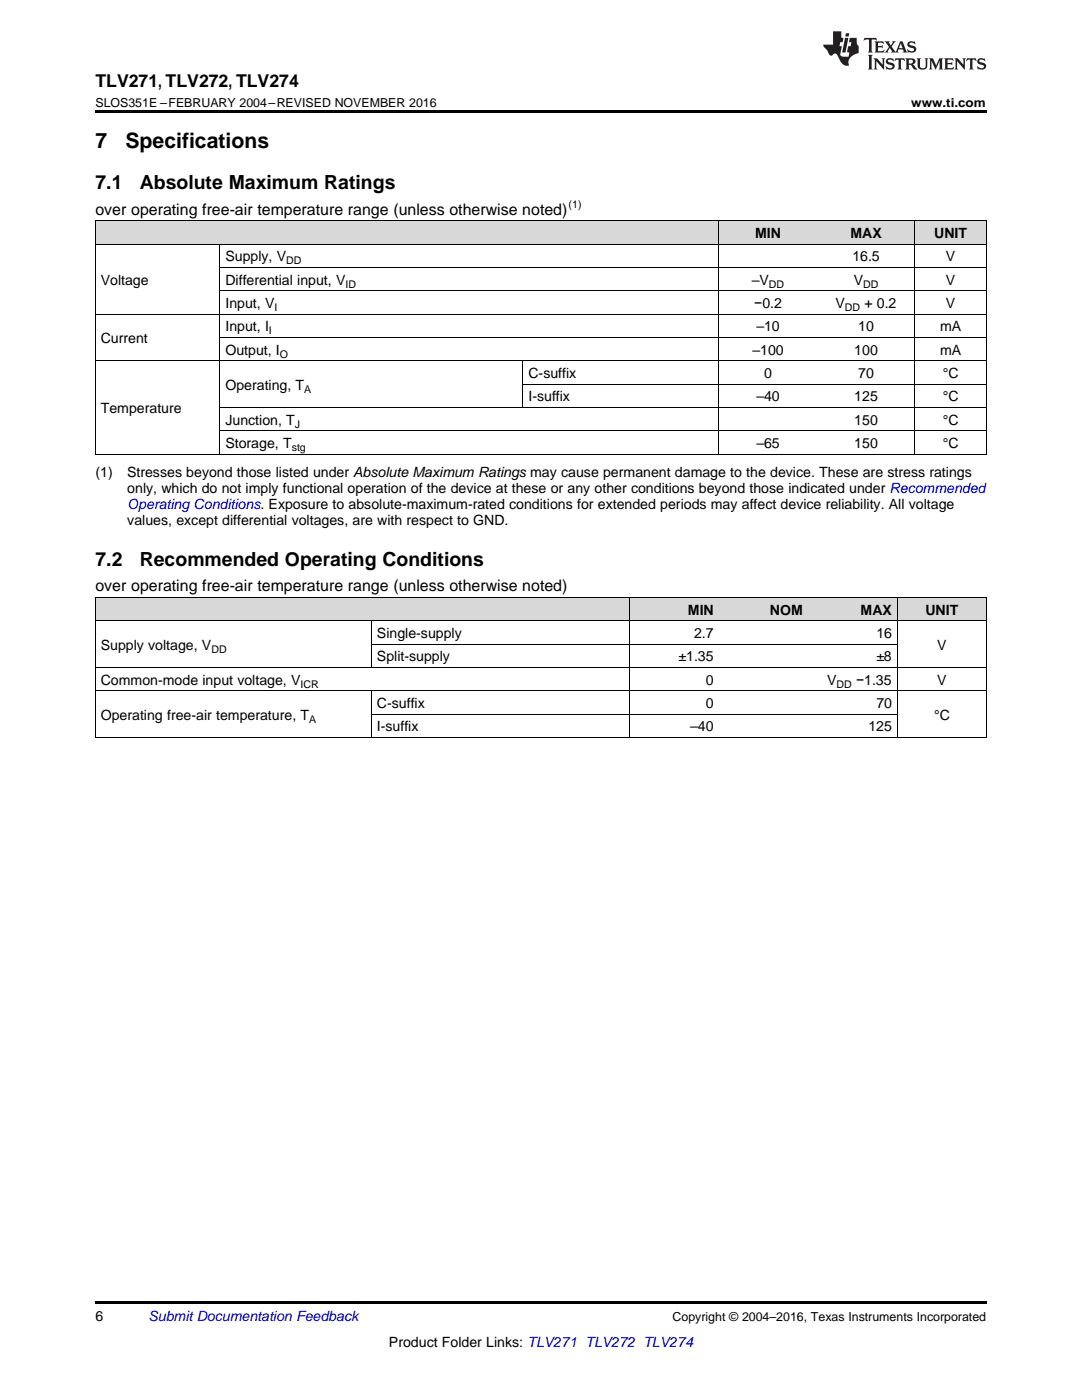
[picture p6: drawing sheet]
<svg xmlns="http://www.w3.org/2000/svg" width="216mm" height="279mm" viewBox="0 0 216 279" stroke-linecap="round" stroke-linejoin="round" font-family="sans-serif">
<defs><g id="words">
<g font-size="4.2">
<text x="19" y="29.6">7</text>
<text x="25" y="29.6">Specifications</text>
</g>
<g font-size="3.9">
<text x="19" y="37.7">7.1</text>
<text x="27.9" y="37.7">Absolute Maximum Ratings</text>
<text x="19" y="112.9">7.2</text>
<text x="27.9" y="112.9">Recommended Operating Conditions</text>
</g>
<text font-size="3.5" x="19" y="17.3">TLV271, TLV272, TLV274</text>
<g font-size="3.2">
<text x="19" y="42.9">over operating free-air temperature range (unless otherwise noted)</text>
<text x="19" y="118">over operating free-air temperature range (unless otherwise noted)</text>
</g>
<g font-size="2.8">
<text x="150.7" y="47.5">MIN</text>
<text x="169.7" y="47.5">MAX</text>
<text x="186.4" y="47.5">UNIT</text>
<text x="45" y="52.2">Supply, V</text>
<text x="170.1" y="52.2">16.5</text>
<text x="188.7" y="52.2">V</text>
<text x="20.1" y="56.8">Voltage</text>
<text x="45" y="56.8">Differential input, V</text>
<text x="150" y="56.8">–V</text>
<text x="170.4" y="56.8">V</text>
<text x="188.7" y="56.8">V</text>
<text x="45" y="61.5">Input, V</text>
<text x="150.5" y="61.5">−0.2</text>
<text x="166.7" y="61.5">V</text>
<text x="172.5" y="61.5">+ 0.2</text>
<text x="188.7" y="61.5">V</text>
<text x="20.1" y="68.5">Current</text>
<text x="45" y="66.1">Input, I</text>
<text x="45" y="70.8">Output, I</text>
<text x="150.1" y="70.8">–100</text>
<text x="150.9" y="66.1">–10</text>
<text x="170.5" y="70.8">100</text>
<text x="171.2" y="66.1">10</text>
<text x="187.6" y="66.1">mA</text>
<text x="187.6" y="70.8">mA</text>
<text x="45" y="77.8">Operating, T</text>
<text x="105.4" y="75.5">C-suffix</text>
<text x="152.5" y="75.5">0</text>
<text x="171.2" y="75.5">70</text>
<text x="188.1" y="75.5">°C</text>
<text x="20.1" y="82.4">Temperature</text>
<text x="105.4" y="80.1">I-suffix</text>
<text x="150.9" y="80.1">–40</text>
<text x="170.5" y="80.1">125</text>
<text x="188.1" y="80.1">°C</text>
<text x="45" y="84.8">Junction, T</text>
<text x="45" y="89.4">Storage, T</text>
<text x="150.9" y="89.4">–65</text>
<text x="170.5" y="84.8">150</text>
<text x="170.5" y="89.4">150</text>
<text x="188.1" y="84.8">°C</text>
<text x="188.1" y="89.4">°C</text>
<text x="19" y="95.3">(1)</text>
<text x="25.4" y="95.3">Stresses beyond those listed under Absolute Maximum Ratings may cause permanent damage to the device. These are stress ratings</text>
<text x="25.4" y="98.5">only, which do not imply functional operation of the device at these or any other conditions beyond those indicated under Recommended</text>
<text x="25.4" y="104.8">values, except differential voltages, are with respect to GND.</text>
<text x="137.3" y="122.7">MIN</text>
<text x="153.6" y="122.7">NOM</text>
<text x="171.7" y="122.7">MAX</text>
<text x="184.6" y="122.7">UNIT</text>
<text x="20.1" y="129.7">Supply voltage, V</text>
<text x="75.2" y="127.4">Single-supply</text>
<text x="138.5" y="127.4">2.7</text>
<text x="174.9" y="127.4">16</text>
<text x="187" y="129.7">V</text>
<text x="20.1" y="136.7">Common-mode input voltage, V</text>
<text x="75.2" y="132">Split-supply</text>
<text x="135.4" y="132">±1.35</text>
<text x="140.9" y="136.7">0</text>
<text x="165.1" y="136.7">V</text>
<text x="170.8" y="136.7">−1.35</text>
<text x="174.9" y="132">±8</text>
<text x="187" y="136.7">V</text>
<text x="20.1" y="143.7">Operating free-air temperature, T</text>
<text x="75.2" y="141.3">C-suffix</text>
<text x="140.9" y="141.3">0</text>
<text x="174.9" y="141.3">70</text>
<text x="186.4" y="143.7">°C</text>
<text x="75.2" y="146">I-suffix</text>
<text x="137.7" y="146">–40</text>
<text x="173.3" y="146">125</text>
<text x="19" y="263.6">6</text>
<text x="77.6" y="268.9">Product Folder Links: TLV271 TLV272 TLV274</text>
</g>
<text font-size="2.8" fill="#00f" x="25.4" y="101.6">Operating Conditions. Exposure to absolute-maximum-rated conditions for extended periods may affect device reliability. All voltage</text>
<text font-size="2.8" fill="#0000c8" x="29.6" y="263.6">Submit Documentation Feedback</text>
<g font-size="2.5">
<text x="19" y="21.4">SLOS351E –FEBRUARY 2004–REVISED NOVEMBER 2016</text>
<text x="181.8" y="21.4">www.ti.com</text>
<text x="134.2" y="263.6">Copyright © 2004–2016, Texas Instruments Incorporated</text>
</g>
<g font-size="2.1">
<text x="113.5" y="41.6">(1)</text>
<text x="57.1" y="52.7">DD</text>
<text x="68.9" y="57.4">ID</text>
<text x="153.4" y="57.4">DD</text>
<text x="172.2" y="57.4">DD</text>
<text x="54.8" y="62.1">I</text>
<text x="168.6" y="62.1">DD</text>
<text x="53.7" y="66.7">I</text>
<text x="55.8" y="71.4">O</text>
<text x="60.7" y="78.4">A</text>
<text x="58.2" y="90">stg</text>
<text x="58.8" y="85.3">J</text>
<text x="42.2" y="130.2">DD</text>
<text x="60" y="137.2">ICR</text>
<text x="166.9" y="137.2">DD</text>
<text x="61.7" y="144.2">A</text>
</g>
</g></defs>
<g fill="#d8d8d8">
<path d="M19 119.3h55.2v4.7h-55.2z"/>
<path d="M74.2 119.3h51.5v4.7h-51.5z"/>
<path d="M125.7 119.3h17.8v4.7h-17.8z"/>
<path d="M143.5 119.3h17.8v4.7h-17.8z"/>
<path d="M161.3 119.3h17.8v4.7h-17.8z"/>
<path d="M179.1 119.3h17.7v4.7h-17.7z"/>
<path d="M19 44.1h24.9v4.7h-24.9z"/>
<path d="M43.9 44.1h60.5v4.7h-60.5z"/>
<path d="M104.4 44.1h39.1v4.7h-39.1z"/>
<path d="M143.5 44.1h19.6v4.7h-19.6z"/>
<path d="M163.1 44.1h19.5v4.7h-19.5z"/>
<path d="M182.6 44.1h14.2v4.7h-14.2z"/>
</g>
<path d="M19 22h177.8v.5h-177.8zM19 147.2h.2zM125.6 147.2h.1zM179 147.2h.1zM196.7 147.2h.1zM19 259.7h177.8v.5h-177.8z" fill="#000"/>
<g fill="none" stroke="#000" stroke-width=".2">
<path d="M19 48.7h177.8M19 44.1h177.8M19.1 44.1v46.6M43.9 48.8v41.9M43.9 58h152.9M43.9 53.4h152.9M143.5 44.1v46.6M182.5 44.1v46.6M196.8 44.1v46.6M19 72h177.8M19 62.7h177.8M43.9 67.4h152.9"/>
<path d="M104.3 72.1v9.3M104.4 76.7h92.4M19 90.6h177.8M43.9 86h152.9M43.9 81.3h152.9M19 119.3h177.8M19.1 119.3v27.9M125.7 119.3v27.9M179 119.3v27.9M196.8 119.3v27.9M19 137.9h177.8M19 133.2h177.8"/>
<path d="M19 123.9h177.8M74.1 123.9v9.4M74.1 137.9v9.3M74.2 128.6h104.9M19 147.2h177.8M74.2 142.5h104.9"/>
</g>
<g fill="#231f20">
<path d="M172.5 7.6l-.1 .5 .4-.2h.6v.1v2.1l-.2 .4h.9l-.2-.4v-2.1l.1-.1h.5l.5 .2-.2-.5zM174.5 8.3l.2 .3v1.5l-.2 .4h1.8l.2-.6a1.04 1.04 0 0 1-1.3 .2v-.7h.6l.3 .2v-.6l-.3 .2h-.6v-.6l.8-.1 .4 .3-.2-.5zM176.5 8.3l.9 1.1-.9 1.1h.8l-.2-.2 .4-.7 .5 .7-.2 .2h1.5l-.2-.2 .2-.4h.9l.1 .4-.2 .2h1l-.3-.3-.7-1.9h-.5l-.9 2-.8-1 .9-1h-.8l.1 .3-.4 .5-.3-.6 .1-.2zM179.7 8.6l.4 1h-.7zM181.3 8.4a.63 .63 0 0 0-.2 .7 .63 .63 0 0 0 .6 .4l.6 .2 .1 .2a.75 .75 0 0 1-.7 .4 .75 .75 0 0 1-.6-.5l.1 .7 .1-.1a1.11 1.11 0 0 0 1.5-.6 1.13 1.13 0 0 0-1.2-.8l-.1-.4a1.04 1.04 0 0 1 1.2 .2l-.2-.5-.2 .1-.4-.2zM173.2 10.9l.2 .4v2.2l-.2 .4h1l-.3-.4v-2.2l.3-.4zM174.3 11.6l.3 .4v1.5l-.3 .4h.8l-.2-.4v-1.3l1.5 1.7v-1.9l.2-.4h-.7l.2 .4v.9l-1.1-1.3zM177 11.8a.62 .62 0 0 0-.2 .7 .62 .62 0 0 0 .6 .4l.6 .1 .1 .3a.76 .76 0 0 1-.7 .3 .76 .76 0 0 1-.7-.4l.2 .7 .1-.1a1.11 1.11 0 0 0 1.5-.6 1.13 1.13 0 0 0-1.2-.8l-.1-.4a1.04 1.04 0 0 1 1.2 .2l-.2-.6-.2 .1-.5-.1zM178.7 11.6l-.2 .6a.61 .61 0 0 1 .8-.3v1.6l-.2 .4h.9l-.2-.4v-1.6a.63 .63 0 0 1 .7 .3l-.1-.6zM180.6 11.6l.3 .4v1.5l-.3 .4h1l-.2-.2-.1-.8 .6 .2a.76 .76 0 0 0 1.2 .7l-1-1a.58 .58 0 0 0 .6-.5 .58 .58 0 0 0-.5-.6zM181.4 11.9h.1a.45 .45 0 0 1 .5 .1 .45 .45 0 0 1 .1 .5l-.8 .2zM182.9 11.6l.2 .2a2.17 2.17 0 0 0 .3 1.9 .99 .99 0 0 0 1.6-.6v-1.1l.2-.4h-.7l.2 .2a1.92 1.92 0 0 1-.2 1.8 .6 .6 0 0 1-.9-.5v-1.1l.2-.4zM185.4 11.6l.2 .4v1.5l-.2 .4h.7l-.2-.4v-1.4l.8 1.8 .8-1.8v1.4l-.2 .4h.9l-.2-.4v-1.5l.2-.4h-.8l-.6 1.5-.6-1.5zM188.4 11.6l.2 .4v1.5l-.2 .4h1.8l.1-.6a1.04 1.04 0 0 1-1.2 .1v-.6h.5l.4 .2v-.6l-.4 .2h-.5v-.7h.8l.3 .3-.1-.6zM190.5 11.6l.2 .4v1.5l-.2 .4h.7l-.2-.4v-1.3l1.5 1.7v-1.9l.2-.4h-.7l.2 .4v.9l-1.1-1.3zM192.9 11.6l-.1 .6a.61 .61 0 0 1 .7-.3l.1 1.6-.3 .4h1l-.3-.4 .1-1.6a.63 .63 0 0 1 .7 .3l-.1-.6zM195.2 11.8a.62 .62 0 0 0-.2 .7 .62 .62 0 0 0 .6 .4l.6 .1 .1 .3a.76 .76 0 0 1-.7 .3 .76 .76 0 0 1-.6-.4l.1 .7 .1-.1a1.11 1.11 0 0 0 1.6-.6 1.13 1.13 0 0 0-1.3-.8l-.1-.4a1.04 1.04 0 0 1 1.2 .2l-.1-.6-.2 .1-.5-.1z"/>
<path d="M166.2 6.3v2.6h-1.9v.4l.8 .9a.91 .91 0 0 0 1 .8 .56 .56 0 0 1 .5-.3 .56 .56 0 0 1 .5 .3l.4 .8a1.53 1.53 0 0 0 1.9 1.2 1.54 1.54 0 0 1 1-2.1l.9-.3v-1.4a1.52 1.52 0 0 1-.4-1.6h-1.3l-.2 .8h.5l-.2 .8h-.5l-.1 1v.2l.4 .1-.2 .8a1.93 1.93 0 0 1-1.6-.3l.3-1.8h-.5l.2-.8h.4l.2-.8h-.4v-1.3zM168.6 7.6l-.6 2.9h.7l.6-2.9zM168.8 6.6l-.1 .7h.6l.2-.7z"/>
</g>
<use href="#words"/>
</svg>
